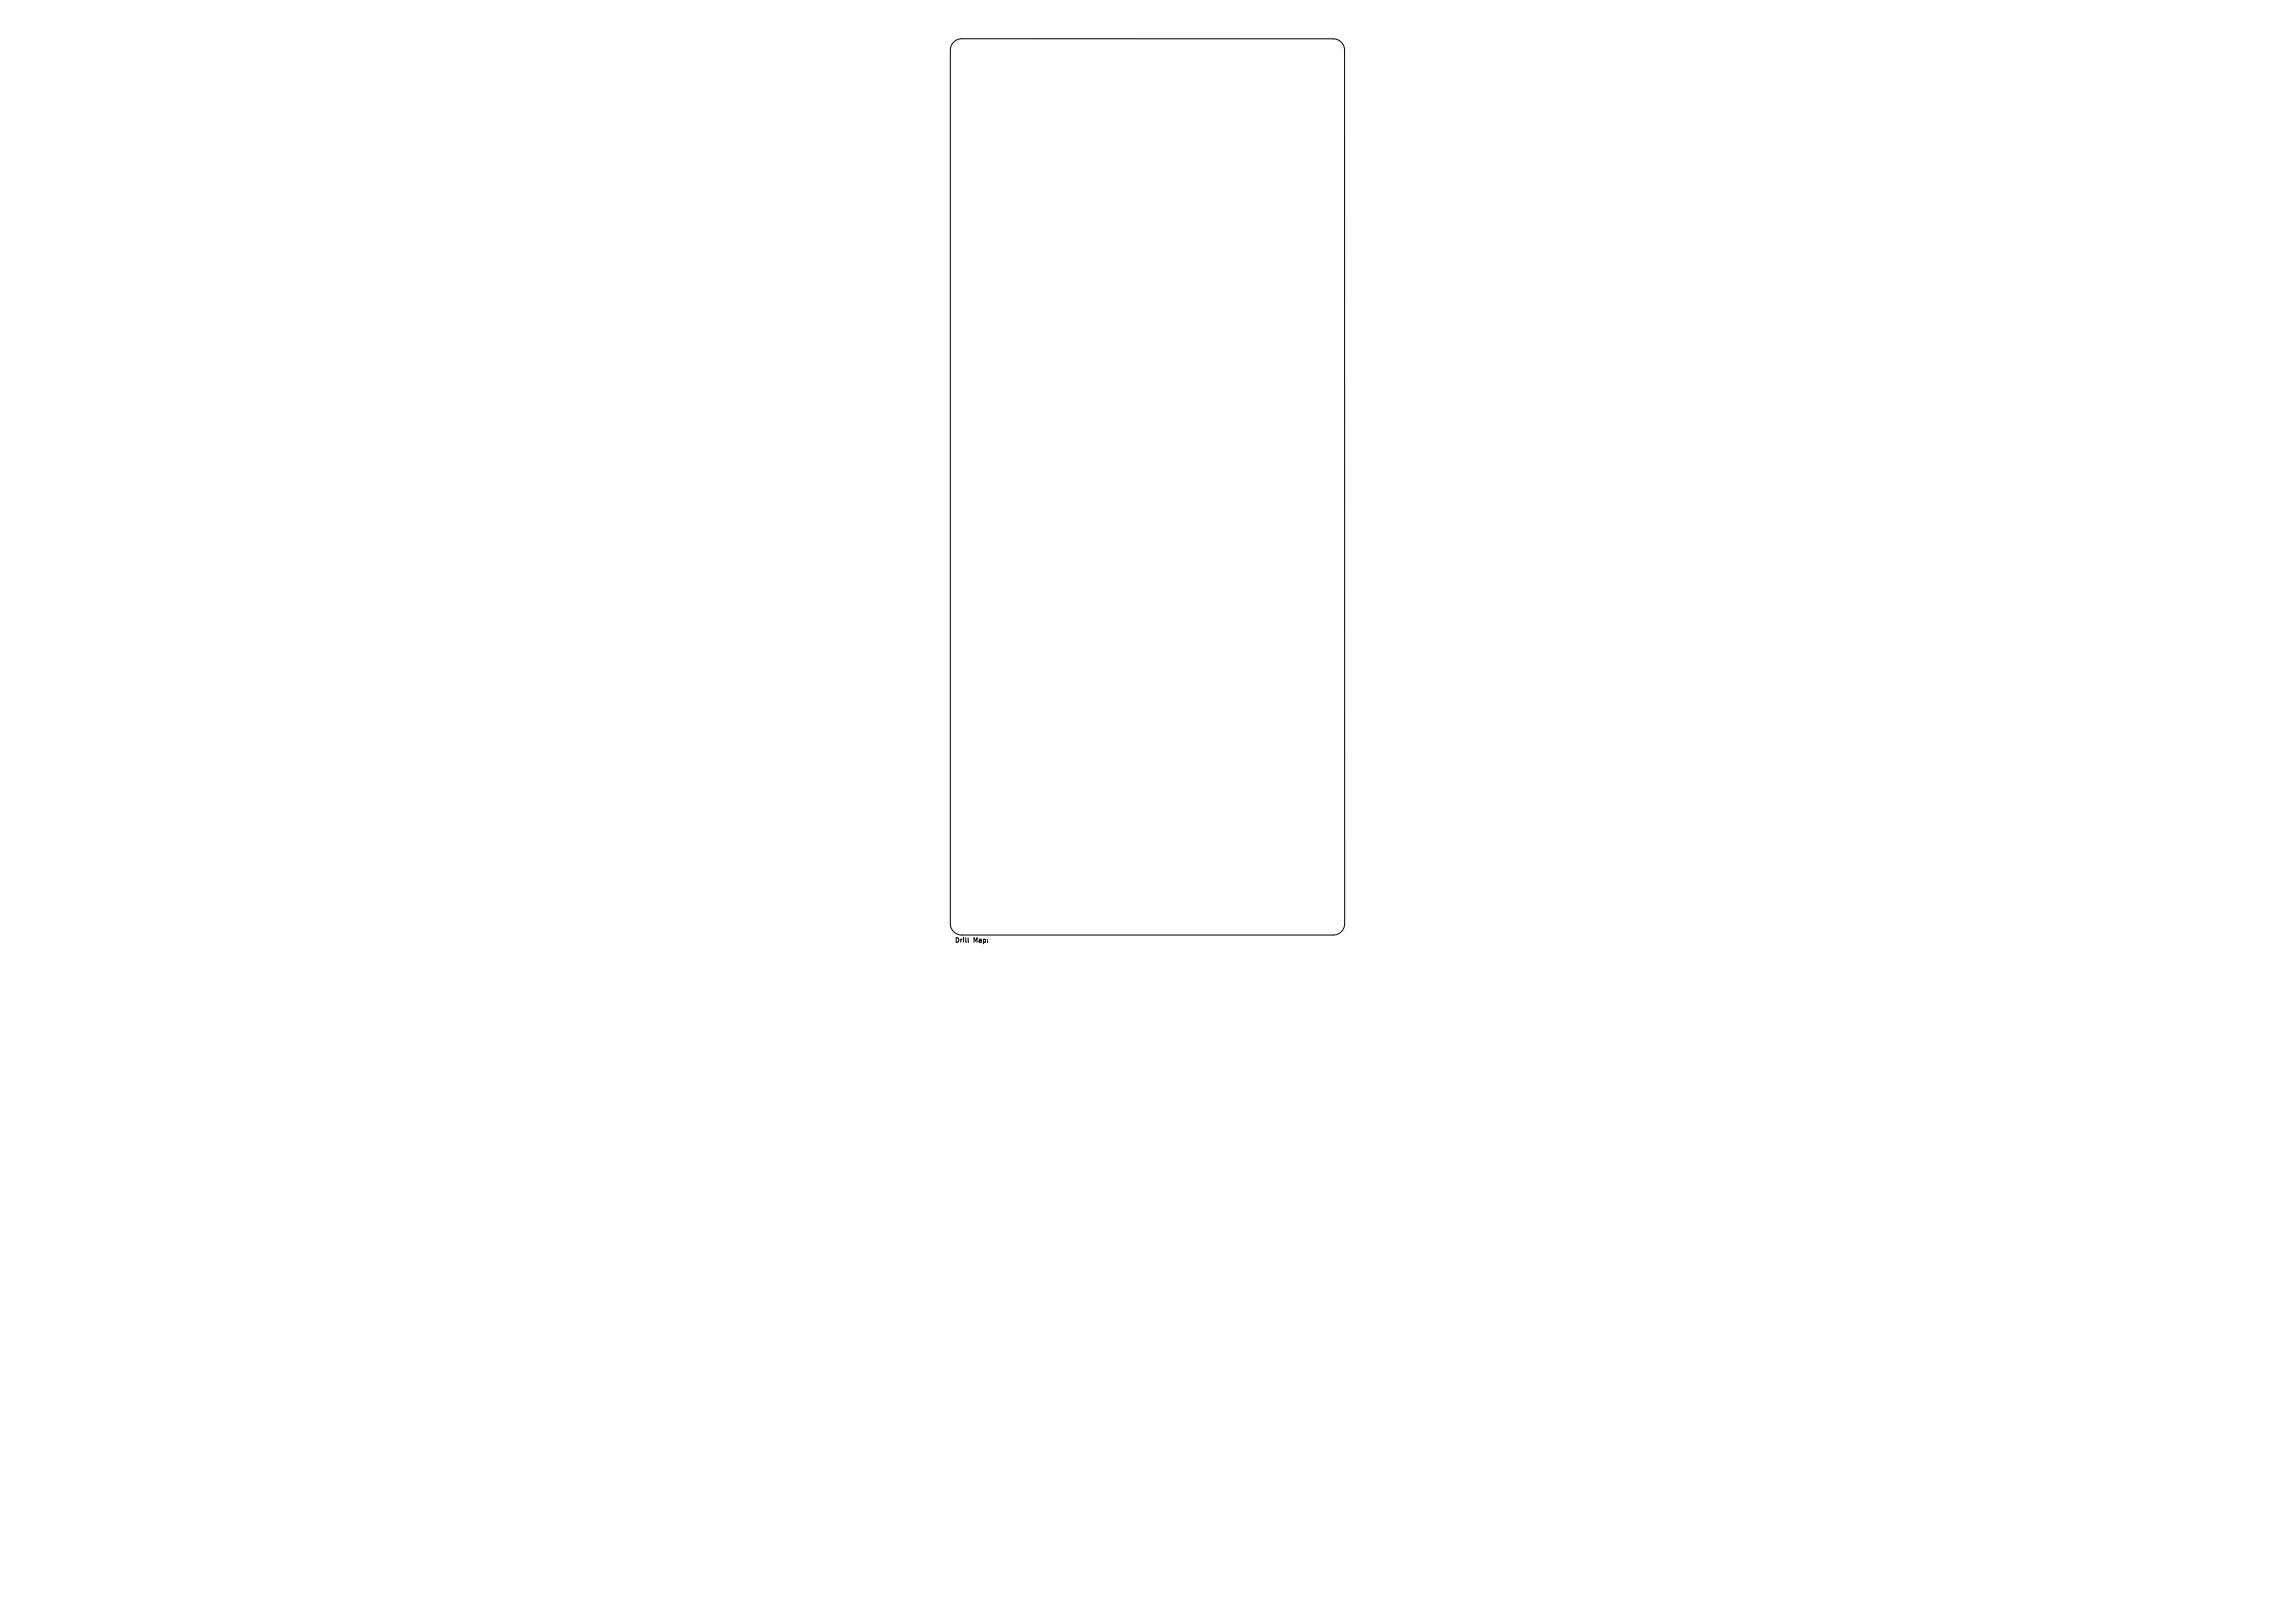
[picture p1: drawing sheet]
<svg xmlns="http://www.w3.org/2000/svg" width="297mm" height="210mm" viewBox="0 0 297 210" stroke-linecap="round" stroke-linejoin="round" font-family="sans-serif">
<defs><g id="words">
<g font-size=".8">
<text x="123.6" y="122">Drill</text>
<text x="125.9" y="122">Map:</text>
</g>
</g></defs>
<path d="M123.4 5.4l.5-.3 .6-.1h48a1.48 1.48 0 0 1 1.5 1.5v113a1.48 1.48 0 0 1-1.5 1.5h-48a1.48 1.48 0 0 1-1.5-1.5v-113l.1-.5zM125.3 121.3v.5l.1 .1" fill="none" stroke="#000" stroke-width=".13"/>
<use href="#words"/>
</svg>
